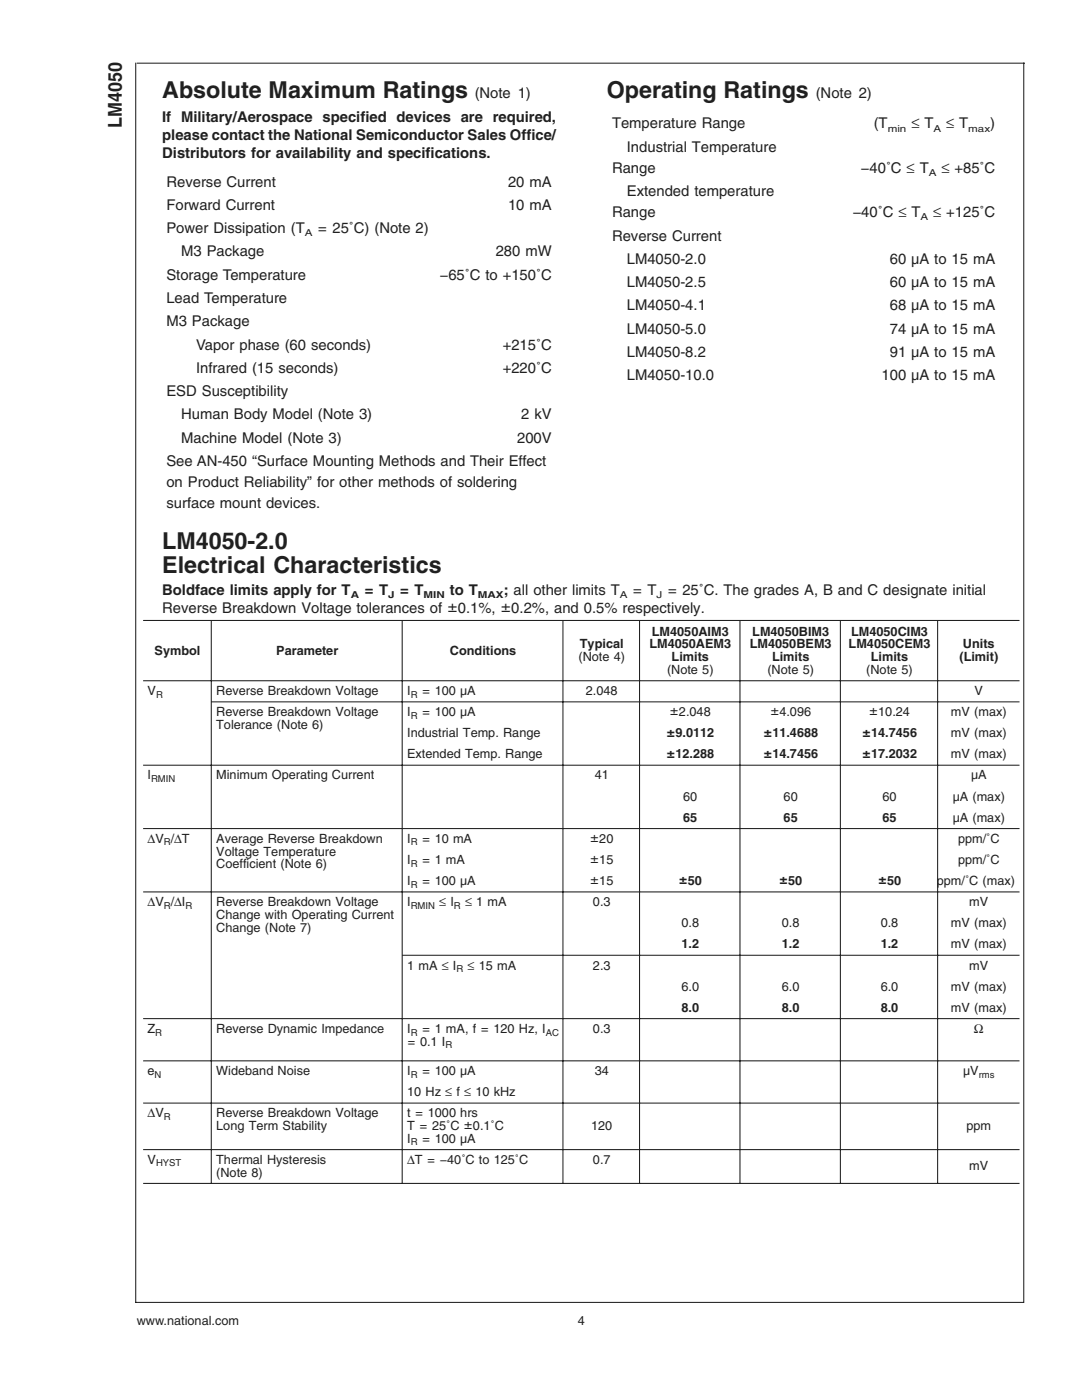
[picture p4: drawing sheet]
<svg xmlns="http://www.w3.org/2000/svg" width="216mm" height="279mm" viewBox="0 0 216 279" stroke-linecap="round" stroke-linejoin="round" font-family="sans-serif">
<defs><g id="words">
<g font-size="4.6" fill="#221f1f">
<text x="32.4" y="19.5">Absolute Maximum Ratings</text>
<text x="121.1" y="19.5">Operating Ratings</text>
<text x="32.4" y="109.5">LM4050-2.0</text>
<text x="32.4" y="114.4">Electrical Characteristics</text>
</g>
<text font-size="3.8" fill="#221f1f" x="24.3" y="25.5" transform="rotate(-90 24.3 25.5)">LM4050</text>
<g font-size="3" fill="#221f1f">
<text x="94.7" y="19.5">(Note 1)</text>
<text x="162.8" y="19.5">(Note 2)</text>
<text x="32.4" y="24.3">If Military/Aerospace specified devices are required,</text>
<text x="32.4" y="27.9">please contact the National Semiconductor Sales Office/</text>
<text x="122.1" y="25.6">Temperature Range</text>
<text x="174.3" y="25.6">(T</text>
<text x="181.9" y="25.6">≤ T</text>
<text x="188.8" y="25.6">≤ T</text>
<text x="197.6" y="25.6">)</text>
<text x="32.4" y="31.5">Distributors for availability and specifications.</text>
<text x="122.1" y="34.5">Range</text>
<text x="125.1" y="30.3">Industrial Temperature</text>
<text x="171.8" y="34.5">−40˚C ≤ T</text>
<text x="187.8" y="34.5">≤ +85˚C</text>
<text x="33.2" y="37.2">Reverse Current</text>
<text x="33.2" y="41.9">Forward Current</text>
<text x="101.4" y="37.2">20 mA</text>
<text x="101.4" y="41.9">10 mA</text>
<text x="125.1" y="39.1">Extended temperature</text>
<text x="33.2" y="46.5">Power Dissipation (T</text>
<text x="63.5" y="46.5">= 25˚C) (Note 2)</text>
<text x="122.1" y="43.4">Range</text>
<text x="122.1" y="48">Reverse Current</text>
<text x="170.1" y="43.4">−40˚C ≤ T</text>
<text x="186.2" y="43.4">≤ +125˚C</text>
<text x="36.2" y="51.2">M3 Package</text>
<text x="98.9" y="51.2">280 mW</text>
<text x="125.1" y="52.6">LM4050-2.0</text>
<text x="177.6" y="52.6">60 µA to 15 mA</text>
<text x="33.2" y="55.8">Storage Temperature</text>
<text x="87.8" y="55.8">−65˚C to +150˚C</text>
<text x="125.1" y="57.3">LM4050-2.5</text>
<text x="177.6" y="57.3">60 µA to 15 mA</text>
<text x="33.2" y="60.5">Lead Temperature</text>
<text x="33.2" y="65.1">M3 Package</text>
<text x="125.1" y="61.9">LM4050-4.1</text>
<text x="177.6" y="61.9">68 µA to 15 mA</text>
<text x="39.1" y="69.8">Vapor phase (60 seconds)</text>
<text x="100.3" y="69.8">+215˚C</text>
<text x="125.1" y="66.6">LM4050-5.0</text>
<text x="125.1" y="71.2">LM4050-8.2</text>
<text x="177.6" y="66.6">74 µA to 15 mA</text>
<text x="177.6" y="71.2">91 µA to 15 mA</text>
<text x="39.1" y="74.4">Infrared (15 seconds)</text>
<text x="100.3" y="74.4">+220˚C</text>
<text x="125.1" y="75.9">LM4050-10.0</text>
<text x="175.9" y="75.9">100 µA to 15 mA</text>
<text x="33.2" y="79">ESD Susceptibility</text>
<text x="36.2" y="83.7">Human Body Model (Note 3)</text>
<text x="104" y="83.7">2 kV</text>
<text x="36.2" y="88.3">Machine Model (Note 3)</text>
<text x="103.2" y="88.3">200V</text>
<text x="33.2" y="93">See AN-450 “Surface Mounting Methods and Their Effect</text>
<text x="33.2" y="97.2">on Product Reliability” for other methods of soldering</text>
<text x="33.2" y="101.4">surface mount devices.</text>
<text x="32.4" y="118.7">Boldface limits apply for T</text>
<text x="72.8" y="118.7">= T</text>
<text x="79.9" y="118.7">= T</text>
<text x="89.8" y="118.7">to T</text>
<text x="100.5" y="118.7">; all other limits T</text>
<text x="126.3" y="118.7">= T</text>
<text x="133.3" y="118.7">= 25˚C. The grades A, B and C designate initial</text>
<text x="32.4" y="122.2">Reverse Breakdown Voltage tolerances of ±0.1%, ±0.2%, and 0.5% respectively.</text>
</g>
<g font-size="2.8" fill="#221f1f">
<text x="133.8" y="142.8">±2.048</text>
<text x="153.8" y="142.8">±4.096</text>
<text x="173.5" y="142.8">±10.24</text>
<text x="133" y="147">±9.0112</text>
<text x="152.4" y="147">±11.4688</text>
<text x="172.1" y="147">±14.7456</text>
<text x="133" y="151.2">±12.288</text>
<text x="152.4" y="151.2">±14.7456</text>
<text x="172.1" y="151.2">±17.2032</text>
<text x="117.9" y="168.1">±20</text>
<text x="117.9" y="172.3">±15</text>
<text x="117.9" y="176.5">±15</text>
<text x="135.5" y="176.5">±50</text>
<text x="155.6" y="176.5">±50</text>
<text x="175.3" y="176.5">±50</text>
</g>
<g font-size="2.5" fill="#221f1f">
<text x="30.8" y="130.7">Symbol</text>
<text x="55.1" y="130.7">Parameter</text>
<text x="89.8" y="130.7">Conditions</text>
<text x="115.4" y="132">(Note 4)</text>
<text x="115.7" y="129.4">Typical</text>
<text x="129.6" y="129.4">LM4050AEM3</text>
<text x="130.1" y="126.9">LM4050AIM3</text>
<text x="134" y="132">Limits</text>
<text x="149.6" y="129.4">LM4050BEM3</text>
<text x="150.1" y="126.9">LM4050BIM3</text>
<text x="154" y="132">Limits</text>
<text x="169.3" y="129.4">LM4050CEM3</text>
<text x="169.8" y="126.9">LM4050CIM3</text>
<text x="173.8" y="132">Limits</text>
<text x="191.4" y="132">(Limit)</text>
<text x="192.1" y="129.4">Units</text>
<text x="133.1" y="134.5">(Note 5)</text>
<text x="153.1" y="134.5">(Note 5)</text>
<text x="172.9" y="134.5">(Note 5)</text>
<text x="29.4" y="138.7">V</text>
<text x="43.1" y="138.7">Reverse Breakdown Voltage</text>
<text x="43.1" y="142.9">Reverse Breakdown Voltage</text>
<text x="81.2" y="142.9">I</text>
<text x="81.2" y="138.7">I</text>
<text x="84.3" y="138.7">= 100 µA</text>
<text x="84.3" y="142.9">= 100 µA</text>
<text x="116.9" y="138.7">2.048</text>
<text x="189.8" y="142.9">mV (max)</text>
<text x="194.5" y="138.7">V</text>
<text x="43.1" y="145.4">Tolerance (Note 6)</text>
<text x="81.2" y="147.1">Industrial Temp. Range</text>
<text x="189.8" y="147.1">mV (max)</text>
<text x="29.4" y="155.6">I</text>
<text x="43.1" y="155.6">Minimum Operating Current</text>
<text x="81.2" y="151.3">Extended Temp. Range</text>
<text x="118.7" y="155.6">41</text>
<text x="189.8" y="151.3">mV (max)</text>
<text x="193.8" y="155.6">µA</text>
<text x="136.3" y="159.8">60</text>
<text x="156.4" y="159.8">60</text>
<text x="176.1" y="159.8">60</text>
<text x="190.1" y="159.8">µA (max)</text>
<text x="136.3" y="164">65</text>
<text x="156.4" y="164">65</text>
<text x="176.1" y="164">65</text>
<text x="190.1" y="164">µA (max)</text>
<text x="29.4" y="168.2">∆V /∆T</text>
<text x="43.1" y="168.2">Average Reverse Breakdown</text>
<text x="43.1" y="170.7">Voltage Temperature</text>
<text x="43.1" y="173.3">Coefficient (Note 6)</text>
<text x="81.2" y="168.2">I</text>
<text x="81.2" y="172.4">I</text>
<text x="84.3" y="168.2">= 10 mA</text>
<text x="84.3" y="172.4">= 1 mA</text>
<text x="191.2" y="168.2">ppm/˚C</text>
<text x="191.2" y="172.4">ppm/˚C</text>
<text x="81.2" y="176.6">I</text>
<text x="84.3" y="176.6">= 100 µA</text>
<text x="186.9" y="176.6">ppm/˚C (max)</text>
<text x="29.4" y="180.8">∆V /∆I</text>
<text x="43.1" y="180.8">Reverse Breakdown Voltage</text>
<text x="43.1" y="183.4">Change with Operating Current</text>
<text x="43.1" y="185.9">Change (Note 7)</text>
<text x="81.2" y="180.8">I</text>
<text x="87.6" y="180.8">≤ I</text>
<text x="92.8" y="180.8">≤ 1 mA</text>
<text x="118.3" y="180.8">0.3</text>
<text x="136" y="185.1">0.8</text>
<text x="156" y="185.1">0.8</text>
<text x="175.7" y="185.1">0.8</text>
<text x="189.8" y="185.1">mV (max)</text>
<text x="193.4" y="180.8">mV</text>
<text x="136" y="189.3">1.2</text>
<text x="156" y="189.3">1.2</text>
<text x="175.7" y="189.3">1.2</text>
<text x="189.8" y="189.3">mV (max)</text>
<text x="81.2" y="193.5">1 mA ≤ I</text>
<text x="93.3" y="193.5">≤ 15 mA</text>
<text x="118.3" y="193.5">2.3</text>
<text x="136" y="197.7">6.0</text>
<text x="156" y="197.7">6.0</text>
<text x="175.7" y="197.7">6.0</text>
<text x="189.8" y="197.7">mV (max)</text>
<text x="193.4" y="193.5">mV</text>
<text x="136" y="201.9">8.0</text>
<text x="156" y="201.9">8.0</text>
<text x="175.7" y="201.9">8.0</text>
<text x="189.8" y="201.9">mV (max)</text>
<text x="29.4" y="206.1">Z</text>
<text x="43.1" y="206.1">Reverse Dynamic Impedance</text>
<text x="81.2" y="206.1">I</text>
<text x="81.4" y="208.7">= 0.1 I</text>
<text x="84.3" y="206.1">= 1 mA, f = 120 Hz, I</text>
<text x="118.3" y="206.1">0.3</text>
<text x="194.3" y="206.1">Ω</text>
<text x="29.4" y="214.6">e</text>
<text x="43.1" y="214.6">Wideband Noise</text>
<text x="81.2" y="214.6">I</text>
<text x="84.3" y="214.6">= 100 µA</text>
<text x="118.7" y="214.6">34</text>
<text x="192.2" y="214.6">µV</text>
<text x="81.2" y="218.8">10 Hz ≤ f ≤ 10 kHz</text>
<text x="29.4" y="223">∆V</text>
<text x="43.1" y="223">Reverse Breakdown Voltage</text>
<text x="43.1" y="225.5">Long Term Stability</text>
<text x="81.2" y="223">t = 1000 hrs</text>
<text x="81.2" y="225.5">T = 25˚C ±0.1˚C</text>
<text x="118" y="225.5">120</text>
<text x="192.9" y="225.5">ppm</text>
<text x="29.4" y="232.3">V</text>
<text x="43.1" y="232.3">Thermal Hysteresis</text>
<text x="81.2" y="232.3">∆T = −40˚C to 125˚C</text>
<text x="81.2" y="228.1">I</text>
<text x="84.3" y="228.1">= 100 µA</text>
<text x="118.3" y="232.3">0.7</text>
<text x="193.4" y="233.5">mV</text>
<text x="43.1" y="234.8">(Note 8)</text>
<text x="27.3" y="264.5">www.national.com</text>
<text x="115.3" y="264.5">4</text>
</g>
<g font-size="1.9" fill="#221f1f">
<text x="177.1" y="26.2">min</text>
<text x="186.3" y="26.2">A</text>
<text x="193.2" y="26.2">max</text>
<text x="185.3" y="35.1">A</text>
<text x="60.8" y="47.2">A</text>
<text x="183.7" y="44">A</text>
<text x="70" y="119.3">A</text>
<text x="77.4" y="119.3">J</text>
<text x="84.5" y="119.3">MIN</text>
<text x="95.4" y="119.3">MAX</text>
<text x="123.7" y="119.3">A</text>
<text x="131" y="119.3">J</text>
<text x="31.1" y="139.2">R</text>
<text x="81.9" y="139.2">R</text>
<text x="81.9" y="143.4">R</text>
<text x="30.1" y="156.1">RMIN</text>
<text x="32.7" y="168.7">R</text>
<text x="81.9" y="168.7">R</text>
<text x="81.9" y="172.9">R</text>
<text x="81.9" y="177.2">R</text>
<text x="32.7" y="181.4">R</text>
<text x="37" y="181.4">R</text>
<text x="81.9" y="181.4">RMIN</text>
<text x="90.6" y="181.4">R</text>
<text x="91.1" y="194">R</text>
<text x="31" y="206.7">R</text>
<text x="81.9" y="206.7">R</text>
<text x="88.9" y="209.2">R</text>
<text x="108.9" y="206.7">AC</text>
<text x="30.9" y="215.1">N</text>
<text x="81.9" y="215.1">R</text>
<text x="195.3" y="215.1">rms</text>
<text x="32.7" y="223.5">R</text>
<text x="31.1" y="232.8">HYST</text>
<text x="81.9" y="228.6">R</text>
</g>
</g></defs>
<g fill="none" stroke="#221f1f" stroke-width=".21">
<path d="M27.1 12.5v247.5M27.3 12.6h177.2M204.3 12.5v247.5M28.6 123.8h174.8M28.6 135.9h174.8M42.2 123.9v112.4M80.3 123.9v112.4M112.3 123.9v112.4M127.6 123.9v112.4M147.7 123.9v112.4M167.7 123.9v112.4M187.1 123.9v112.4"/>
<path d="M28.6 152.7h174.8M42.3 140.1h161.1M28.6 165.4h174.8M28.6 178h174.8M80.4 190.6h123M28.6 203.3h174.8M28.6 211.7h174.8M28.6 236.2h174.8M28.6 220.1h174.8M28.6 229.4h174.8M27.1 259.9h177.2"/>
</g>
<use href="#words"/>
</svg>
